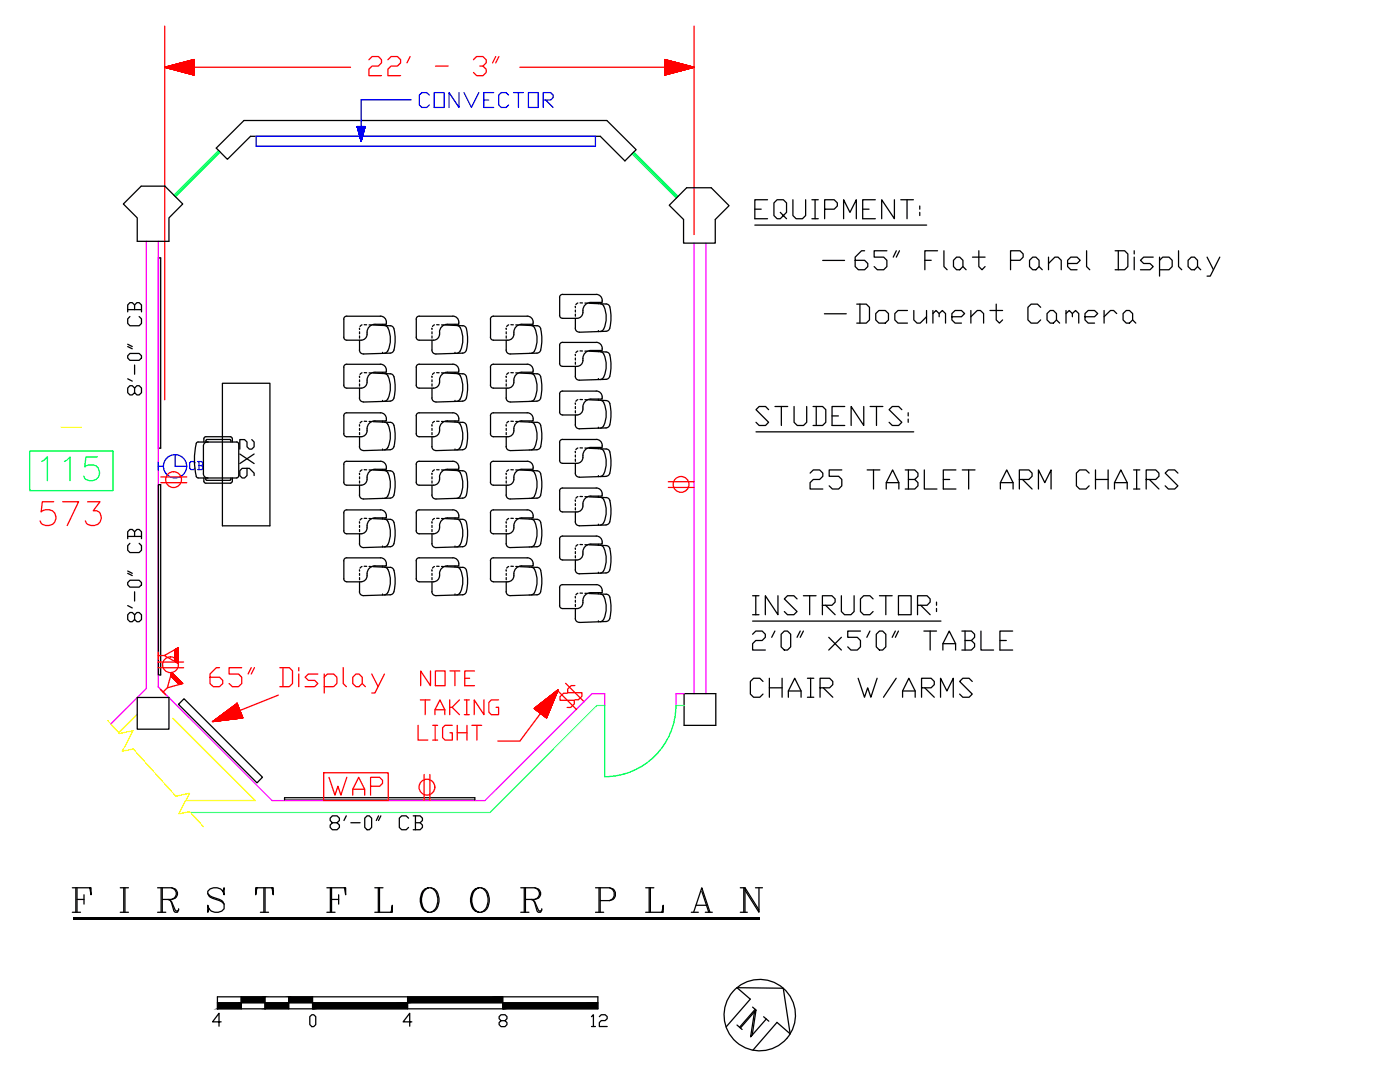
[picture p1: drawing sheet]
<svg xmlns="http://www.w3.org/2000/svg" width="279mm" height="216mm" viewBox="0 0 279 216" stroke-linecap="round" stroke-linejoin="round" font-family="sans-serif">
<defs><g id="words">
<text font-size="10.1" x="146" y="208.1">N</text>
<text font-size="9.3" x="169.7" y="56.4">65&quot; Flat Panel Display</text>
<g font-size="8.8" fill="#f00">
<text x="7.1" y="106.2">573</text>
<text x="40.9" y="139.3">65&quot; Display</text>
</g>
<text font-size="8.4" fill="#0f0" x="7.4" y="97">115</text>
<text font-size="8.4" x="13.4" y="183.1">F I R S T F L O O R P L A N</text>
<text font-size="7.5" fill="#f00" x="72.7" y="16.2">22' - 3&quot;</text>
<g font-size="7.5">
<text x="149.9" y="44.8">EQUIPMENT:</text>
<text x="149.9" y="86.1">STUDENTS:</text>
<text x="160.9" y="98.8">25 TABLET ARM CHAIRS</text>
<text x="149.2" y="123.8">INSTRUCTOR:</text>
<text x="149.2" y="130.9">2'0&quot; x5'0&quot; TABLE</text>
<text x="148.9" y="140.4">CHAIR W/ARMS</text>
</g>
<text font-size="7.1" x="170" y="65.6">Document Camera</text>
<text font-size="7.1" fill="#f00" x="64.9" y="159.8">WAP</text>
<text font-size="6.6" fill="#f00" x="82.9" y="143.9">TAKING</text>
<text font-size="6.2" fill="#00f" x="82.9" y="22.6">CONVECTOR</text>
<g font-size="6.2">
<text x="29.6" y="80.1" transform="rotate(-90 29.6 80.1)">8'-0&quot; CB</text>
<text x="51.9" y="96.7" transform="rotate(-90 51.9 96.7)">2X6</text>
<text x="29.6" y="125.2" transform="rotate(-90 29.6 125.2)">8'-0&quot; CB</text>
<text x="64.9" y="166.9">8'-0&quot; CB</text>
</g>
<g font-size="6.2" fill="#f00">
<text x="82.9" y="137.9">NOTE</text>
<text x="110.8" y="142.5">S</text>
<text x="112.5" y="140.8">S</text>
<text x="82.5" y="148.9">LIGHT</text>
</g>
<text font-size="5.7" x="117.1" y="206">12</text>
<text font-size="4.4" x="37" y="94.9">CB</text>
<text font-size="2.6" fill="#ff0" x="11.3" y="86.4">-</text>
</g></defs>
<!-- layer: DIMENSIONS -->
<g fill="none" stroke="#f00" stroke-width=".25">
<path d="M32.9 13.4l5.8-1.5v3.1zM32.9 5.2v74.6M33 13.4h-.1M33 13.4h-.1h37.1M33 13.4h.1M33 13.4v.1M33.1 13.4l-.1 .1 .1-.1M33.2 13.4l-.2 .1M33.2 13.3l-.1 .2 .1-.2M33.2 13.3l-.1 .2M33.3 13.3l-.2 .2 .2-.2M33.4 13.6l.4-.4z"/>
<path d="M33.4 13.3l-.3 .2M33.4 13.3l-.2 .2M33.5 13.6l.5-.5-.5 .5M33.5 13.3l-.3 .2 .3-.2M33.5 13.3l-.3 .2 .2-.2M33.5 13.3l-.2 .2 .3-.2M33.6 13.2l-.3 .3M33.6 13.2l-.3 .3 .3-.3M33.7 13.2l-.4 .3 .4-.3M33.8 13.2l-.4 .4 .4-.4M33.8 13.2l-.4 .4M33.9 13.2l-.4 .4 .4-.4"/>
<path d="M34 13.1l-.5 .5 .5-.5M34.1 13.1l-.5 .5M34.2 13.8l1-1-1 1M34.2 13.1l-.6 .5 .6-.5M34.3 13.1l-.7 .5M34.3 13l-.6 .7M34.4 13l-.7 .7 .7-.7M34.4 13l-.6 .7M34.4 13l-.6 .7 .7-.7M34.4 13.8l1.2-1.1-1.1 1.1M34.5 13l-.7 .7 .9-.7-.8 .7M34.5 13l-.7 .7 .7-.7"/>
<path d="M34.6 13l-.7 .7 .7-.7M34.7 12.9l-.7 .8 .7-.7M34.8 13.9l1.4-1.3zM34.8 12.9l-.8 .8M34.8 12.9l-.8 .8 .8-.8M34.9 12.9l-.9 .8 .9-.8M34.9 12.9l-.8 .8 .8-.8M34.9 12.9l-.8 .8M35 12.9l-.9 .9 .9-.9M35 12.9l-.9 .9M35.1 12.8l-1 1 1-1M35.1 12.8l-.9 1 .9-1"/>
<path d="M35.3 12.8l-1 1 1-1M35.3 12.8l-1 1M35.4 14.1l1.8-1.8-1.8 1.8M35.4 12.8l-1.1 1M35.5 12.7l-1.1 1.1M35.5 12.7l-1.1 1.1 1.1-1.1M35.6 14.1l2-1.9-2 2M35.7 12.7l-1.2 1.2 1.2-1.2M35.8 12.7l-1.3 1.2 1.2-1.2M35.8 12.7l-1.3 1.2M35.8 12.7l-1.2 1.2 1.2-1.2M35.9 12.6l-1.3 1.3"/>
<path d="M35.9 12.6l-1.2 1.3M36 12.6l-1.3 1.3 1.3-1.3M36.1 12.6l-1.4 1.3 1.4-1.3M36.2 12.6l-1.4 1.3 1.4-1.3M36.3 12.5l-1.4 1.4 1.4-1.4M36.3 14.3l2.4-2.4-2.4 2.4M36.3 14.3l2.4-2.4-2.3 2.5M36.3 12.5l-1.5 1.4M36.3 12.5l-1.4 1.5M36.4 14.4l2.3-2.4-2.3 2.4M36.4 12.5l-1.5 1.5 1.5-1.5M36.5 14.4l2.2-2.3-2.2 2.3"/>
<path d="M36.5 12.5l-1.5 1.5M36.5 12.5l-1.5 1.5 1.5-1.5M36.5 14.4l2.2-2.2-2.2 2.2M36.6 12.4l-1.6 1.6 1.6-1.6M36.6 14.4l2.1-2.1-2.1 2.1M36.6 14.4l2.1-2.1-2 2.1M36.7 14.4l2-2-2 2M36.7 12.4l-1.7 1.6M36.7 12.4l-1.6 1.6M36.7 12.4l-1.6 1.6 1.7-1.6M36.8 14.5l1.9-2-1.9 2M36.9 14.5l1.8-1.9-1.8 1.9"/>
<path d="M36.9 12.4l-1.7 1.6M36.9 12.4l-1.7 1.7M36.9 14.5l1.8-1.8-1.8 1.8M37 12.3l-1.7 1.8 1.7-1.8M37 14.5l1.7-1.7-1.7 1.7M37 12.3l-1.7 1.8M37.1 14.5l1.6-1.6-1.6 1.6M37.1 12.3l-1.8 1.8 1.8-1.8M37.2 14.6l1.5-1.6-1.5 1.6M37.3 12.3l-1.9 1.8 1.9-1.8M37.3 14.6l1.4-1.5-1.4 1.5M37.3 12.3l-1.8 1.8 1.8-1.8"/>
<path d="M37.3 14.6l1.4-1.4-1.4 1.4M37.3 12.3l-1.8 1.8M37.4 12.2l-1.9 1.9 1.9-1.9M37.4 14.6l1.3-1.3zM37.4 12.2l-1.9 1.9M37.4 12.2l-1.8 1.9M37.5 14.6l1.2-1.2-1.2 1.3M37.5 12.2l-1.9 1.9 1.9-1.9M37.6 14.7l1.1-1.2-1.1 1.2M37.7 12.2l-2 2 2-2M37.7 14.7l1-1.1-1 1.1M37.7 12.1l-2 2.1 2-2.1"/>
<path d="M37.8 12.1l-2.1 2.1M37.8 12.1l-2 2.1 2-2.1M37.8 14.7l.9-.9-.9 .9M37.8 12.1l-2 2.1M37.9 12.1l-2.1 2.1 2.1-2.1M37.9 14.8l.8-.9-.8 .9M38 12.1l-2.2 2.1M38 14.8l.7-.8-.7 .8M38 12.1l-2.1 2.1 2.1-2.1M38 12.1l-2.1 2.1M38.1 12.1l-2.2 2.1 2.2-2.1M38.1 12l-2.2 2.2"/>
<path d="M38.1 12l-2.2 2.2 2.2-2.2M38.2 12l-2.2 2.2 2.2-2.2M38.2 12l-2.2 2.2M38.3 12l-2.3 2.3 2.3-2.3M38.3 12l-2.3 2.3M38.3 12l-2.2 2.3 2.3-2.3M38.4 14.9l.3-.4-.3 .4M38.4 12l-2.3 2.3M38.4 12l-2.3 2.3 2.3-2.3M38.5 11.9l-2.4 2.4 2.4-2.3M38.5 11.9l-2.3 2.4M38.6 14.9l.1-.1-.1 .1"/>
<path d="M38.6 11.9l-2.4 2.4 2.4-2.4M38.7 11.9l-2.5 2.4 2.4-2.4M38.7 11.9l-2.4 2.4M38.7 12l-2.3 2.4M38.7 12.4l-2 2.1 2-2M38.7 12.6l-1.9 1.9 1.9-1.9M38.7 12.8l-1.6 1.7 1.6-1.6M38.7 13l-1.6 1.6 1.6-1.6M38.7 13.4l-1.2 1.2 1.2-1.2M38.7 13.7l-.9 1M38.7 13.9l-.8 .9 .8-.9M38.7 14.1l-.7 .7 .7-.7"/>
<path d="M38.7 14.2l-.6 .6 .6-.6M38.7 14.3l-.5 .5M38.7 14.4l-.4 .5M38.7 14.6l-.3 .3 .3-.3M38.7 14.6l-.2 .3 .2-.2M38.7 14.8l-.1 .1 .1-.1M38.7 14.9h.1M38.7 15h.1M38.7 12.1l-2.2 2.3M38.7 12.2l-2.2 2.2M38.7 12.3l-2.1 2.1M38.7 12.6l-1.8 1.9"/>
<path d="M38.7 12.7l-1.8 1.8M38.7 12.7l-1.7 1.8M38.7 12.8l-1.7 1.7M38.7 13l-1.5 1.6M38.7 13.1l-1.4 1.5M38.7 13.2l-1.4 1.4M38.7 13.2l-1.3 1.4M38.7 13.5l-1.1 1.2 1.1-1.1M38.7 14l-.7 .8M38.7 14.2l-.5 .6M103.8 13.4h34.7M132.7 14.9l2.3-2.4-2.3 2.4"/>
<path d="M132.7 14.8l2.3-2.3-2.3 2.3M132.7 14.6l2.1-2.2-2.1 2.2M132.7 14.5l2-2.1-2 2.1M132.7 14.4l1.9-2-1.9 2M132.7 14.1l1.7-1.8-1.7 1.8M132.7 14l1.6-1.7-1.6 1.7M132.7 13.7l1.4-1.4-1.4 1.4M132.7 13.3l1.1-1.1-1.1 1.1M132.7 13l.8-.9-.8 .9M132.7 12.9l.7-.8-.7 .8M132.7 12.6l.5-.6-.5 .6M132.7 12.5l.4-.5-.4 .5"/>
<path d="M132.7 12.3l.3-.3-.3 .3M132.7 12.2l.2-.3-.2 .3M132.7 12.1l.1-.2-.1 .2M132.7 12h.1M132.7 11.9h.1M132.7 15l2.4-2.5-2.4 2.5M132.7 11.9v.1l.1-.1M132.8 14.9l2.4-2.3-2.4 2.3M132.8 11.9l-.1 .1 .1-.1M132.8 11.9l-.1 .2M132.8 11.9l-.1 .2 .1-.2M132.9 12l-.2 .2"/>
<path d="M132.9 12l-.2 .2 .2-.2M132.9 12l-.2 .3M133 14.9l2.3-2.3-2.4 2.3M133 12l-.3 .3M133 14.9l2.3-2.3-2.3 2.3M133 12l-.3 .3 .3-.3M133 12l-.3 .5M133.1 12l-.4 .4 .4-.4M133.1 14.9l2.3-2.3-2.3 2.3M133.1 14.8l2.3-2.2-2.3 2.3M133.2 14.8l2.2-2.2-2.2 2.2M133.2 12l-.5 .5 .5-.5"/>
<path d="M133.2 12l-.5 .6M133.2 12l-.5 .6 .5-.6M133.3 12l-.6 .7M133.3 14.8l2.2-2.2-2.2 2.2M133.3 12.1l-.6 .6 .6-.6M133.4 12.1l-.7 .7M133.4 14.8l2.1-2.2-2.1 2.2M133.5 12.1l-.8 .8M133.5 12.1l-.8 .8 .8-.8M133.5 14.8l2.1-2.1-2.1 2.1M133.5 12.1l-.8 .9M133.6 12.1l-.9 .9 .9-.9"/>
<path d="M133.6 12.1l-.9 1 .9-1M133.6 14.7l2.1-2-2.2 2M133.6 14.7l2.1-2-2 2M133.7 12.1l-1 1.1M133.7 14.7l2-2-2 2M133.7 12.2l-1 1.1M133.8 12.2l-1.1 1.1M133.8 12.2l-1.1 1.1 1.1-1.1M133.8 12.2l-1.1 1.2 1.2-1.2M133.9 14.6l1.9-1.9-1.9 1.9M133.9 12.2l-1.2 1.2 1.2-1.2M133.9 12.2l-1.2 1.3 1.2-1.3"/>
<path d="M134 12.2l-1.3 1.3 1.3-1.3M134 12.2l-1.3 1.4M134 14.6l1.9-1.9-1.8 1.9M134 12.3l-1.3 1.4M134.1 12.3l-1.4 1.4M134.1 12.3l-1.4 1.4 1.4-1.4M134.1 12.3l-1.4 1.5 1.5-1.5M134.2 14.6l1.8-1.8-1.8 1.8M134.2 12.3l-1.5 1.5 1.5-1.5M134.2 12.3l-1.5 1.6M134.3 12.3l-1.6 1.6M134.3 12.3l-1.6 1.7"/>
<path d="M134.3 14.5l1.8-1.7-1.8 1.7M134.3 12.3l-1.6 1.8 1.8-1.7-1.8 1.8 1.8-1.8-1.8 1.8 1.8-1.8M134.4 14.5l1.7-1.7-1.7 1.7M134.5 12.4l-1.8 1.8 1.8-1.8M134.5 12.4l-1.8 1.9M134.6 12.4l-1.9 2M134.7 12.4l-2 2.1 2-2.1M134.7 12.4l-2 2.2 2.1-2.1M134.9 12.5l-2.2 2.2M134.9 12.5l-2.2 2.3 2.3-2.3-2.3 2.4 2.3-2.4M134.9 14.4l1.5-1.5-1.4 1.5M135 14.4l1.5-1.5-1.5 1.5"/>
<path d="M135.1 12.5l-2.4 2.5M135.1 14.3l1.4-1.4-1.4 1.4M135.2 12.6l-2.3 2.3M135.3 12.6l-2.4 2.3M135.3 14.3l1.4-1.4-1.4 1.4M135.3 12.6l-2.3 2.3M135.4 12.6l-2.2 2.2 2.3-2.2M135.4 14.2l1.3-1.2-1.3 1.2M135.5 12.6l-2.1 2.2 2.2-2.2M135.5 14.2l1.3-1.2-1.3 1.2M135.6 14.2l1.2-1.2-1.2 1.2M135.6 12.7l-2.1 2.1"/>
<path d="M135.7 14.2l1.2-1.2-1.2 1.2M135.7 12.7l-2 2M135.7 12.7l-1.9 2 2-2M135.8 12.7l-1.9 1.9zM135.9 14.1l1.1-1.1-1.2 1.1M136 12.7l-1.9 1.9M136 12.8l-1.8 1.8M136 14.1l1.1-1.1-1.1 1.1M136 12.8l-1.7 1.7 1.8-1.7M136.1 14.1l1-1-1 1M136.1 12.8l-1.6 1.7M136.1 14.1l1-1-.9 1"/>
<path d="M136.2 12.8l-1.6 1.7M136.3 14l.9-.9-1 .9M136.3 12.8l-1.7 1.7M136.4 12.8l-1.7 1.6M136.5 13.9l.9-.8-.9 .8M136.5 12.9l-1.4 1.4M136.6 12.9l-1.5 1.4M136.6 12.9l-1.4 1.4M136.7 13.9l.7-.8-.7 .8M136.8 13.9l.7-.7-.7 .7M136.8 13l-1.2 1.2M136.9 13l-1.2 1.2"/>
<path d="M137 13.8l.6-.6-.6 .6M137.1 13.8l.6-.6-.6 .6M137.2 13.1l-1 .9M137.2 13.8l.6-.6-.6 .6M137.2 13.1l-.8 .9M137.2 13.1l-.9 .9M137.4 13.1l-.9 .9M137.4 13.1l-.8 .8M137.4 13.7l.5-.4-.5 .4M137.5 13.1l-.8 .8M137.5 13.2l-.8 .7 .8-.7-.6 .7M137.6 13.7l.3-.4-.4 .4"/>
<path d="M137.6 13.2l-.6 .6M137.6 13.7l.4-.4-.4 .4M137.8 13.6l.3-.3-.3 .3M137.8 13.2l-.6 .6M137.8 13.2l-.5 .6M137.8 13.3l-.4 .4M137.9 13.6l.3-.3-.3 .3M138 13.3l-.4 .4M138 13.3l-.3 .4M138 13.3l-.3 .3M138.1 13.3l-.3 .3M138.2 13.5l.1-.1-.1 .1"/>
<path d="M138.2 13.3l-.4 .3M138.3 13.4l-.3 .1M138.3 13.5l.1-.1-.1 .1M138.3 13.4l-.2 .1M138.3 13.4l-.1 .1M138.4 13.4l-.1 .1M138.4 13.4h.1M138.5 13.4l-5.8 1.6M138.5 13.4l-5.8-1.5v3.1M138.5 5.2v41.6M108.4 140l.4 3.1-.4-3.1M108.4 140l.5 3.1"/>
<path d="M108.5 139.9l.5 3.3-.5-3.3M108.5 139.9l.4 3.3M108.6 139.8l.5 3.4-.5-3.4M108.6 139.8l.5 3.4M111.4 137.6l-4.8 3.8 2.5 1.9-.5-3.5M42.4 144l4.9-3.6 1.2 2.8zM42.4 144h.1M42.5 143.9v.1M42.6 143.8l.2 .2M42.7 144l-.2-.1 .2 .1M42.7 143.8l.2 .1M42.7 143.8l.3 .1"/>
<path d="M42.7 144l-.1-.1 .1 .1M42.8 143.7l.3 .2M42.8 143.7l.4 .2M42.8 143.7l.6 .2M42.8 143.9l-.2-.1 .3 .1M42.9 143.6l.6 .3M43 143.9l-.3-.1 .3 .1M43 143.6l.6 .2M43.1 143.9l-.4-.1 .4 .1M43.1 143.5l.7 .3M43.3 143.4l.9 .4M43.3 143.3l1 .5"/>
<path d="M43.4 143.3l1.2 .4M43.4 143.3l1.1 .4M43.4 143.9l-.5-.3 .6 .3M43.5 143.2l1.2 .5M43.5 143.2l1.3 .5M43.5 143.8l-.6-.2 .6 .2M43.5 143.8l-.5-.2 .6 .2M43.6 143.1l1.3 .6M43.7 143.1l1.3 .6M43.7 143.8l-.7-.2 .7 .2M43.7 143l1.4 .7M43.8 143l1.6 .6"/>
<path d="M43.8 143l1.5 .6M43.8 142.9l1.7 .7M43.9 143.8l-.8-.3 .8 .3M44 142.8l1.7 .8-1.8-.7 1.7 .7M44 143.8l-.9-.3 .8 .3M44.1 143.8l-.9-.4 .9 .4M44.1 142.7l1.9 .9M44.2 142.7l1.9 .8M44.2 143.8l-.9-.4 .9 .4M44.2 143.8l-.9-.4 1 .4M44.3 143.8l-1-.5 1 .5M44.3 143.7l-1-.4 1.1 .4"/>
<path d="M44.4 142.5l2.2 1-2.2-1 2.2 1-2.3-.9M44.4 143.7l-1-.4 1 .4M44.5 143.7l-1.1-.4 1.1 .4M44.5 142.4l2.4 1M44.6 142.4l2.5 1-2.5-1M44.7 142.3l2.6 1.1M44.7 142.3l2.5 1.1M44.8 142.2l2.7 1.2M44.9 142.2l2.7 1.2M44.9 142.2l2.8 1.1M44.9 143.7l-1.3-.6 1.4 .6M45 142.1l2.8 1.2"/>
<path d="M45 142.1l2.9 1.2M45.1 143.7l-1.4-.6 1.4 .6M45.1 142l3.1 1.3M45.2 143.6l-1.4-.6 1.4 .6M45.2 141.9l3.1 1.4M45.3 143.6l-1.5-.6 1.5 .6M45.3 141.9l3.1 1.3M45.4 141.8l3 1.4M45.4 141.8l3 1.2M45.4 141.8l3 1.2-3-1.2M45.5 141.7l2.8 1.2M45.6 141.7l2.7 1.2"/>
<path d="M45.6 141.7l2.7 1.1M45.6 141.6l2.7 1.2M45.6 141.6l2.7 1.2-2.7-1.2M45.6 141.6l2.6 1.1M45.7 141.5l2.5 1.1M45.8 141.5l2.4 1-2.4-1M45.8 143.6l-1.8-.8 1.8 .8M45.8 141.5l2.4 1.1M45.8 141.5l2.4 1M45.8 143.6l-1.8-.8 1.9 .8M45.9 143.6l-1.8-.8 1.8 .8M46 143.6l-1.9-.9 1.9 .9"/>
<path d="M46.1 143.5l-1.9-.8 1.9 .8M46.4 143.5l-2.2-.8 1.9 .8M46.6 143.5l-2.2-1 2.3 1M46.7 143.5l-2.2-1 2.2 1M46.7 143.4l-2.2-.9 2.3 .9M46.8 143.4l-2.3-.9 2.4 .9M47.4 143.4l-2.6-1.1 2.6 1.1M47.5 143.4l-2.7-1.2 2.7 1.2M47.5 143.4l-2.6-1.2 2.7 1.2M47.7 143.3l-2.8-1.2 2.9 1.2M47.9 143.3l-2.9-1.2 2.9 1.2M48 143.3l-3-1.3 3.1 1.3"/>
<path d="M48.1 142.4l-2.3-.9 2.3 1M48.1 143.3l-3-1.3 3.1 1.3M48.2 143.3l-3-1.3 3 1.3M48.2 142.6l-2.5-1 2.5 1.1M48.3 143.3l-3.1-1.4 3.1 1.4M48.3 142.9l-2.8-1.2 2.8 1.2M48.3 143.3l-3.1-1.4 3.2 1.4M48.3 143l-2.8-1.3 2.8 1.3M48.4 143.3l-3.1-1.4 3.1 1.4M48.5 143.2l-3.2-1.3 3.2 1.4M106.6 141.4h.1M106.7 141.3l.1 .2-.1-.2v.2l-.1-.1"/>
<path d="M106.7 141.3l.1 .2M106.8 141.2v.4v-.4M106.8 141.5v-.3v.3M106.8 141.2l.1 .4M106.9 141.2v.4v-.4M106.9 141.1l.1 .6M107 141.6l-.1-.4 .1 .4M107 141.7l-.1-.6 .1 .6M107 141.1l.1 .6M107.1 141l.1 .8-.1-.8M107.1 141l.2 .9M107.1 141.8l-.1-.8 .2 .8"/>
<path d="M107.2 140.9l.1 1-.1-1M107.2 140.9l.2 1.1-.2-1.1M107.3 141.9l-.2-.9 .2 .9M107.3 140.9l.1 1.1M107.3 140.8l.1 1.2M107.3 141.9l-.1-1 .1 1M107.3 141.9l-.1-1 .2 1M107.4 140.7l.2 1.5-.2-1.5M107.4 142l-.1-1.1 .1 1.1M107.4 140.8l.2 1.3M107.4 140.7l.3 1.5M107.5 140.7l.2 1.5"/>
<path d="M107.5 140.7l.2 1.5-.2-1.5M107.5 142l-.1-1.2 .2 1.3-.2-1.3 .2 1.3M107.5 140.7l.3 1.5M107.6 140.6l.2 1.7-.2-1.7M107.6 140.6l.3 1.7M107.7 142.2l-.2-1.5 .2 1.5M107.7 140.5l.3 1.9-.3-1.9M107.7 140.5l.3 1.9M107.7 140.5l.3 2M107.8 142.3l-.3-1.6 .3 1.6M107.8 142.3l-.2-1.7 .2 1.7M107.8 140.4l.3 2.1"/>
<path d="M107.8 142.3l-.2-1.7 .3 1.7M107.9 140.4l.3 2.2-.3-2.2M107.9 142.3l-.2-1.8 .2 1.9M107.9 140.4l.3 2.2M107.9 140.3l.3 2.3-.3-2.2M108 140.3l.3 2.4-.3-2.4M108 140.3l.4 2.4M108.1 140.2l.3 2.5M108.1 142.5l-.3-2.1 .3 2.1M108.1 140.2l.4 2.7M108.2 142.6l-.3-2.2 .3 2.2M108.2 140.1l.4 2.8-.4-2.8"/>
<path d="M108.3 142.6l-.3-2.3 .3 2.3M108.3 140.1l.4 2.9-.4-2.9M108.3 142.7l-.3-2.4 .3 2.4M108.3 140l.5 3M108.3 140l.4 3M108.4 140l.4 3-.4-3M108.4 142.7l-.3-2.4 .3 2.4M108.5 142.8l-.4-2.6 .4 2.6M108.6 142.9l-.4-2.8 .4 2.8M108.6 142.9l-.3-2.8 .4 2.8M108.9 143.1l-.4-3.2 .4 3.3M109 143.2l-.5-3.3 .5 3.3"/>
<path d="M109 143.2l-.4-3.4 .4 3.4"/>
</g>
<!-- layer: HEATING -->
<g fill="none" stroke="#00f" stroke-width=".25">
<path d="M82.1 19.9h-10v8.3l.7-2.9M51.1 27.2h67.7v2h-67.7zM71.3 25.3l.8 2.9M71.3 25.3h1.5M71.3 25.3l1.2 1.2M71.4 25.5l1.1 1.1-1.1-1.1M71.4 25.3l1.1 1.1M71.4 25.6l1.1 1.1-1.1-1.1M71.4 25.5l1.1 1.2M71.4 25.7l1.1 1.1-1.1-1.1M71.4 25.8l1 1zM71.4 25.8l1 1"/>
<path d="M71.5 25.9l.9 .9zM71.5 25.8l.9 1-.9-1M71.5 25.3l1.1 1.1-1.1-1.1M71.5 25.9l.9 1M71.5 25.9l.9 1-.9-.9M71.5 26.1l.9 .9zM71.5 26l.9 .9M71.5 26.1l.9 .9M71.5 26.2l.9 .9-.8-.9M71.6 25.3l1 1M71.6 26.3l.8 .8zM71.6 26.2l.8 .9"/>
<path d="M71.6 26.3l.7 .8M71.6 26.4l.7 .8zM71.6 25.3l1 .9M71.6 26.4l.7 .8M71.6 26.5l.7 .7zM71.6 26.5l.7 .7M71.6 26.6l.7 .6zM71.7 26.6l.6 .7-.6-.6M71.7 25.3l.9 .9-.8-.9M71.7 26.8l.6 .6M71.7 26.8l.6 .6zM71.7 26.9l.6 .6-.5-.5"/>
<path d="M71.8 25.3l.8 .8M71.8 27.1l.4 .5M71.8 27.2l.4 .4M71.8 27.2l.4 .4zM71.8 27.3l.4 .4M71.9 25.3l.7 .7M71.9 27.4l.3 .4M71.9 27.4l.3 .3-.3-.3M71.9 27.5l.3 .3M71.9 27.6l.3 .2M71.9 27.7l.3 .2-.3-.2M71.9 25.3l.8 .7-.7-.7"/>
<path d="M71.9 27.7l.2 .3-.1-.2M72 27.8l.1 .2M72 27.9l.1 .2M72 28l.1 .1M72 28.1h.1M72.1 25.3l.6 .6M72.1 28.1h.1M72.1 28.2h.1M72.1 25.3l.6 .5M72.2 25.3l.5 .5M72.2 27.6l-.4-.4 .4 .4M72.3 25.3l.4 .4"/>
<path d="M72.3 27.3l-.7-.7 .7 .7M72.3 25.3l.4 .3M72.4 27l-.9-.8 .9 .8M72.4 25.3l.3 .3M72.5 26.8l-1.1-1 1.1 1M72.5 26.7l-1.1-1.1 1.1 1.1M72.5 25.3l.3 .2M72.5 26.6l-1.2-1.2 1.2 1.2M72.5 26.5l-1.2-1.2 1.2 1.2M72.5 26.4l-1.1-1.1 1.1 1.1M72.6 26.4l-1.2-1.1 1.2 1.1M72.6 26.3l-1.1-1 1.1 1"/>
<path d="M72.6 25.3l.2 .2-.2-.2M72.6 25.3l.2 .1zM72.6 26.1l-.8-.8 .8 .8M72.6 26l-.7-.7 .7 .7M72.7 25.9l-.7-.6 .7 .6M72.7 25.3l.1 .1-.1-.1M72.7 25.9l-.6-.6 .6 .6M72.7 25.7l-.5-.4 .5 .5M72.7 25.7l-.4-.4 .4 .4M72.7 25.3h.1M72.8 25.6l-.3-.3 .3 .3M72.8 25.5l-.3-.2 .3 .2"/>
<path d="M72.8 25.3h.1M72.8 25.3h-.1l.1 .1"/>
</g>
<!-- layer: LOAD-BEARING -->
<path d="M43.2 29.5l5.5-5.5h72.4l5.9 5.9-2.3 2.2-4.9-4.9h-69.8l-4.6 4.6zM137 37.5h4.9l3.6 3.5-2.8 2.8v4.7h-6.3v-4.7l-2.8-2.8zM24.6 40.7l3.6-3.6h4.7l3.6 3.6-2.8 2.8v4.7h-6.3v-4.7zM27.4 139.2h6.3v6.3h-6.3zM136.5 138.4h6.4v6.3h-6.4z" fill="none" stroke="#000" stroke-width=".25"/>
<!-- layer: WALLS -->
<path d="M29.2 48.2v89.2l-7.1 7M31.6 48.2v88.9l22.7 22.6h42.5l21.4-21.3h2.5v2.4M138.5 48.5v89.9M140.9 48.5v89.9M136.5 138.4h-1.6v2.4" fill="none" stroke="#f0f" stroke-width=".25"/>
<!-- layer: STAIRS -->
<path d="M120.7 140.8h-1.6l-21.3 21.3h-59.7M134.9 140.8h1.6" fill="none" stroke="#0ff" stroke-width=".25"/>
<!-- layer: CLFUR -->
<g fill="none" stroke="#000" stroke-width=".25">
<path d="M31.6 51.5h.5v37.9h-.5zM111.7 59.4v3.5M112.3 58.7a.6 .6 0 0 0-.6 .6M112.3 58.8h6.7M119 58.7a1.28 1.28 0 0 1 1.2 1.6h-2.3a1.65 1.65 0 0 0-1.6 2 1.2 1.2 0 0 1-1.2 1.2h-2.8M150.6 44.9h34.3M164.2 52h4.4M44.4 76.5h9.5v28.4h-9.5zM68.6 67.3a.6 .6 0 0 0 .6 .6h2.9M68.6 63.7v3.6M69.2 72.7a.6 .6 0 0 0-.6 .6v3.6a.57 .57 0 0 0 .6 .5h2.9M69.2 63.1a.6 .6 0 0 0-.6 .6"/>
<path d="M69.2 63.1h6.7M69.2 72.7h6.7M71.7 75.1l.1 .2M71.7 65.5l.1 .2M71.8 77.4v2.2l.3 .5 .5 .1M71.8 66.2v.4M71.8 67v.5M71.8 75.8v.4M71.8 76.6v.4M72.2 74.4l-.3 .3M72.2 64.8l-.3 .3M72.7 74.4h.5"/>
<path d="M72.7 64.8h.5M73.3 76.3a1.2 1.2 0 0 1-1.2 1.1M73.7 74.4h.5M73.7 64.8l.5 .1M74.4 74.4l3.5 .2a.83 .83 0 0 1 .7 .6 8.6 8.6 0 0 1-.1 4.5l-.6 .3-5.3 .2M74.4 64.9l3.5 .1M75.9 72.7a1.2 1.2 0 0 1 1.2 1.2M75.9 63.1a1.29 1.29 0 0 1 1.2 1.6h-2.3a1.65 1.65 0 0 0-1.5 2 1.2 1.2 0 0 1-1.2 1.2M76.3 74.5h.1M76.3 64.9h.1M76.3 70.5h.1M76.7 74.5l.3 .1a3.9 3.9 0 0 1 .8 3.7 1.9 1.9 0 0 1-.8 1.7l-.3 .1"/>
<path d="M76.7 64.9l.3 .1a3.9 3.9 0 0 1 .8 3.7 1.9 1.9 0 0 1-.8 1.7l-.3 .1M77.1 73.9v.4h-2.3a1.65 1.65 0 0 0-1.5 2M77.9 65a.82 .82 0 0 1 .7 .6 8.6 8.6 0 0 1-.1 4.5l-.6 .4-5.6 .1-.3-.2-.2-.4v-2.1M83.1 63.7v3.6M83.7 63.1a.6 .6 0 0 0-.6 .6M83.7 72.7a.6 .6 0 0 0-.6 .6v3.6a.57 .57 0 0 0 .6 .5h2.8a1.2 1.2 0 0 0 1.2-1.1M83.7 63.1h6.7M83.7 72.7h6.7M86.2 65.5v.2M86.2 75.1v.2M86.2 67.9v2.1l.4 .5 .4 .1 5.4-.1M86.2 77.4v2.2l.4 .5 .4 .1"/>
<path d="M86.2 66.2v.4M86.2 67v.5M86.2 75.8v.4M86.2 76.6v.4M86.7 64.8l-.4 .3M86.7 74.4l-.4 .3M87.1 64.8h.5M87.1 74.4h.5M88.1 64.8l.5 .1M88.1 74.4h.5M88.9 74.4l3.5 .2a.78 .78 0 0 1 .7 .6l.2 1.8-.2 2.4M88.9 64.9l3.5 .1"/>
<path d="M90.4 63.1a1.29 1.29 0 0 1 1.2 1.6h-2.3a1.65 1.65 0 0 0-1.6 2 1.2 1.2 0 0 1-1.2 1.2h-2.8a.6 .6 0 0 1-.6-.6M90.4 72.7a1.2 1.2 0 0 1 1.2 1.2M90.8 64.9h.1M90.8 70.5h.1M90.8 74.5h.1M91.2 64.9l.2 .1a3.9 3.9 0 0 1 .9 3.7 1.9 1.9 0 0 1-.9 1.7l-.3 .1M91.2 74.5l.2 .1a3.9 3.9 0 0 1 .9 3.7 1.9 1.9 0 0 1-.9 1.7l-.3 .1M91.6 73.9v.4h-2.3a1.62 1.62 0 0 0-1.6 2M92.4 65a.77 .77 0 0 1 .7 .6l.2 1.8-.2 2.5M93.1 69.9a.79 .79 0 0 1-.8 .6M93.1 79.4a.79 .79 0 0 1-.8 .6M97.9 67.3a.6 .6 0 0 0 .6 .6h2.9"/>
<path d="M97.9 63.7v3.6M98.5 72.7a.6 .6 0 0 0-.6 .6v3.6a.57 .57 0 0 0 .6 .5h2.9M98.5 63.1a.6 .6 0 0 0-.6 .6M98.5 63.1h6.7M98.5 72.7h6.7M101 79.4l.2 .6 .6 .2M101 75.1h.1M101 65.5v.1M101 65.6v.1M101 66.2v.4M101 67v.5M101 67.9v2"/>
<path d="M101 75.1v.2M101 75.8v.4M101 76.6v.4M101 77.4v2M101.5 74.4l-.4 .3M101.5 64.8l-.4 .3M102 74.4h.4M102 64.8h.4M102.6 76.3a1.2 1.2 0 0 1-1.2 1.1M102.9 74.4h.6M102.9 64.8l.6 .1M103.7 74.4l3.5 .2a.78 .78 0 0 1 .7 .6 7.6 7.6 0 0 1-.3 4.7l-.4 .1-5.3 .2"/>
<path d="M103.7 64.9l3.5 .1M105.2 72.7a1.2 1.2 0 0 1 1.2 1.2M105.2 63.1a1.29 1.29 0 0 1 1.2 1.6h-2.3a1.65 1.65 0 0 0-1.5 2 1.2 1.2 0 0 1-1.2 1.2M105.6 74.5h.1M105.6 64.9h.1M105.6 70.5h.1M106 74.5l.3 .1a3.9 3.9 0 0 1 .8 3.7 1.98 1.98 0 0 1-.8 1.7l-.3 .1M106 64.9l.3 .1a3.9 3.9 0 0 1 .8 3.7 1.98 1.98 0 0 1-.8 1.7l-.3 .1M106.4 73.9v.4h-2.3a1.65 1.65 0 0 0-1.5 2M107.2 65a.77 .77 0 0 1 .7 .6 7.6 7.6 0 0 1-.3 4.7l-.4 .2-5.3 .1-.7-.2-.2-.6M111.7 72.5a.6 .6 0 0 0 .6 .6M111.7 62.9a.6 .6 0 0 0 .6 .6"/>
<path d="M111.7 68.9v3.6M111.7 78.6v3.6M112.3 68.3a.6 .6 0 0 0-.6 .6M112.3 78a.6 .6 0 0 0-.6 .6M112.3 68.3h6.7a1.29 1.29 0 0 1 1.2 1.6h-2.3a1.58 1.58 0 0 0-1.6 1.6M112.3 78h6.7a1.28 1.28 0 0 1 1.2 1.6h-2.3a1.65 1.65 0 0 0-1.6 2 1.2 1.2 0 0 1-1.2 1.2h-2.8M114.8 65.5l.2 .5 .6 .3M114.8 70.7v.1M114.8 61.1v.1M114.8 61.2v.2M114.8 61.9v.4M114.8 62.7v.4"/>
<path d="M114.8 63.5v2M114.8 70.8v.2M114.8 71.4v.4M114.8 72.3v.4M114.8 73.1v2M115.3 70.1l-.4 .3M115.3 79.7l-.4 .4M115.3 60.5l-.4 .3M115.8 70h.4M115.8 79.7h.4M115.8 60.4l.4 .1M116.3 71.5v.4"/>
<path d="M116.3 71.9a1.2 1.2 0 0 1-1.2 1.2h-2.8M116.7 70.1h.6M116.7 79.8h.6M116.7 60.5h.6M117.5 70.1l3.5 .1a.78 .78 0 0 1 .7 .6 8.6 8.6 0 0 1-.1 4.5l-.7 .4-5.3 .2-.6-.3-.2-.5M117.5 79.8l3.5 .1a.78 .78 0 0 1 .7 .6 8.6 8.6 0 0 1-.1 4.5l-.7 .4-5.3 .2-.6-.3-.2-.5M117.5 60.5l3.5 .2M119.4 70.2h.1M119.4 75.7h.1M119.4 79.9h.1M119.4 66.2h.1M119.4 60.6h.1"/>
<path d="M119.8 70.2l.5 .2 .2 .2M119.8 79.9h.3a4 4 0 0 1 .8 3.8l-.4 1.3M119.8 60.6l.3 .1a3.9 3.9 0 0 1 .8 3.7l-.4 1.3M120.4 75.3l-.4 .4h-.2M120.4 65.7l-.4 .4h-.2M120.5 70.6a5.5 5.5 0 0 1 0 4.7M121 60.6a.78 .78 0 0 1 .7 .7 8.6 8.6 0 0 1-.1 4.4l-.7 .4-5.3 .2M164.5 62.6h4.4M31.6 96.7h.5v38h-.5zM39.5 88.2l-.3 .1a13.9 13.9 0 0 0 0 6.8M39.6 88.2h7.6M40.6 89v5.6"/>
<path d="M40.7 87.5v.7M41.1 96.4h4.9M41.3 95.8h4.6M41.4 88.2a.79 .79 0 0 0-.8 .8M41.4 95.4h5.8M45.9 87.7h-4.6l-.2 .2v.3M46 87.1h-4.9l-.4 .2v.2M68.6 96.2a.6 .6 0 0 0 .6 .6h2.9M71.7 84.7l.1 .3M71.7 94.4l.1 .3M71.8 87.1v2.2l.3 .5 .5 .1 5.3-.2M71.8 85.5v.4"/>
<path d="M71.8 86.3v.4M71.8 95.1v.4M71.8 96v.4M72.1 87.1a1.28 1.28 0 0 0 1.2-1.6 1.55 1.55 0 0 1 1.5-1.5h2.3a1.26 1.26 0 0 0-1.2-1.6h-6.7a.6 .6 0 0 0-.6 .6v3.6a.57 .57 0 0 0 .6 .5h2.9M72.2 84.1l-.3 .3M72.2 93.8l-.3 .3M72.7 84.1h.5M72.7 93.7h.5M73.3 95.2a1.58 1.58 0 0 1 1.5-1.6h2.3a1.25 1.25 0 0 0-1.2-1.5l-6.7-.1a.6 .6 0 0 0-.6 .6v3.6M73.3 95.2a1.27 1.27 0 0 1-1.2 1.6M73.7 84.1h.5M73.7 93.8h.5"/>
<path d="M74.4 84.1l3.5 .2a.83 .83 0 0 1 .7 .6 8.6 8.6 0 0 1-.1 4.5l-.6 .3M74.4 93.8l3.5 .1a.83 .83 0 0 1 .7 .7 8.6 8.6 0 0 1-.1 4.4l-.6 .4-5.6 .1-.3-.2-.2-.3v-2.2M76.3 80.1h.1M76.3 84.2h.1M76.3 89.8h.1M76.3 93.9h.1M76.3 99.4v.1M76.7 84.2l.3 .1a3.9 3.9 0 0 1 .8 3.7 1.9 1.9 0 0 1-.8 1.7l-.3 .1M76.7 93.9h.3a3.9 3.9 0 0 1 .8 3.8 2.01 2.01 0 0 1-.8 1.7h-.3M86.2 84.7v.3M86.2 94.4v.3M86.2 87.1v2.2l.4 .5 .4 .1 5.4-.2"/>
<path d="M86.2 96.8v2.2l.4 .5 .4 .1 5.4-.2M86.2 85.5v.4M86.2 86.3v.4M86.2 95.1v.4M86.2 96v.4M86.7 84.1l-.4 .3M86.7 93.8l-.4 .3M87.1 84.1h.5M87.1 93.7h.5M87.7 95.2a1.3 1.3 0 0 1-1.2 1.6h-2.8a.6 .6 0 0 1-.6-.6M88.1 84.1h.5M88.1 93.8h.5"/>
<path d="M88.9 84.1l3.5 .2a.78 .78 0 0 1 .7 .6l.2 1.8-.2 2.4M88.9 93.8l3.5 .1a.78 .78 0 0 1 .7 .7l.2 1.8-.2 2.4M90.4 82.4a1.29 1.29 0 0 1 1.2 1.6h-2.3a1.65 1.65 0 0 0-1.6 1.9 1.2 1.2 0 0 1-1.2 1.2h-2.8a.57 .57 0 0 1-.6-.5v-3.6a.6 .6 0 0 1 .6-.6h6.7M90.4 92a1.28 1.28 0 0 1 1.2 1.6h-2.3a1.58 1.58 0 0 0-1.6 1.6M90.4 92.1l-6.7-.1a.6 .6 0 0 0-.6 .6v3.6M90.8 84.2h.1M90.8 89.8h.1M90.8 93.9h.1M90.8 80.1h.1M90.8 99.4v.1M91.2 84.2l.2 .1a3.9 3.9 0 0 1 .9 3.7 1.9 1.9 0 0 1-.9 1.7l-.3 .1M91.2 93.9h.2a3.9 3.9 0 0 1 .9 3.8 2.01 2.01 0 0 1-.9 1.7h-.3"/>
<path d="M92.4 80.1l-5.4 .1M93.1 89.1a.79 .79 0 0 1-.8 .6M93.1 98.8a.79 .79 0 0 1-.8 .6M97.9 96.2a.6 .6 0 0 0 .6 .6h2.9M101 89.1l.1 .4 .5 .4 5.6-.2M101 94.4v.1M101 84.7v.1M101 84.8v.2M101 85.5v.4M101 86.3v.4M101 87.1v2M101 94.5v.2"/>
<path d="M101 95.1v.4M101 96v.4M101 96.8v2M101.4 87.1a1.28 1.28 0 0 0 1.2-1.6 1.55 1.55 0 0 1 1.5-1.5h2.3a1.26 1.26 0 0 0-1.2-1.6h-6.7a.6 .6 0 0 0-.6 .6v3.6a.57 .57 0 0 0 .6 .5h2.9M101.5 93.8l-.4 .3M101.5 84.1l-.4 .3M102 93.7h.4M102 84.1h.4M102.6 95.2a1.27 1.27 0 0 1-1.2 1.6M102.6 95.2a1.58 1.58 0 0 1 1.5-1.6h2.3a1.25 1.25 0 0 0-1.2-1.5l-6.7-.1a.6 .6 0 0 0-.6 .6v3.6M102.9 93.8h.6M102.9 84.1h.6"/>
<path d="M103.7 93.8l3.5 .1a.78 .78 0 0 1 .7 .7 7.6 7.6 0 0 1-.3 4.6l-.4 .2-5.3 .2-.7-.3-.2-.5M103.7 84.1l3.5 .2a.78 .78 0 0 1 .7 .6 7.6 7.6 0 0 1-.3 4.6l-.4 .2M105.6 80.1h.1M105.6 93.9h.1M105.6 84.2h.1M105.6 89.8h.1M105.6 99.4v.1M106 93.9h.3a3.9 3.9 0 0 1 .8 3.8 2.1 2.1 0 0 1-.8 1.7h-.3M106 84.2l.3 .1a3.9 3.9 0 0 1 .8 3.7 1.98 1.98 0 0 1-.8 1.7l-.3 .1M111.7 91.9a.6 .6 0 0 0 .6 .6M111.7 82.2a.6 .6 0 0 0 .6 .6M111.7 88.3v3.6"/>
<path d="M111.7 98v3.6M112.3 97.4a.6 .6 0 0 0-.6 .6M112.3 87.7a.6 .6 0 0 0-.6 .6M112.3 97.4h6.7a1.2 1.2 0 0 1 1.2 1.2M112.3 87.7h6.7M114.8 94.4l.2 .6 .6 .2M114.8 99.8h.1M114.8 90.1h.1M114.8 80.4v.1M114.8 80.5v.2M114.8 81.1v.4M114.8 82v.4"/>
<path d="M114.8 82.8v2M114.8 90.1v.2M114.8 90.8v.4M114.8 91.6v.5M114.8 92.5v1.9M114.8 99.8v.2M115.3 99.1l-.4 .3M115.3 89.4l-.4 .3M115.8 99.1h.4M115.8 89.4h.4M116.7 99.1h.6M116.7 89.4h.6"/>
<path d="M117.5 99.1l3.5 .2a.78 .78 0 0 1 .7 .6 8.6 8.6 0 0 1-.1 4.5l-.7 .3M117.5 89.5l3.5 .1M119 87.7a1.28 1.28 0 0 1 1.2 1.6h-2.3a1.65 1.65 0 0 0-1.6 2 1.2 1.2 0 0 1-1.2 1.2h-2.8M119.4 99.2h.1M119.4 89.5h.1M119.4 95.1h.1M119.4 85.4h.1M119.8 99.2l.3 .1a3.9 3.9 0 0 1 .8 3.7l-.4 1.3M119.8 89.5l.3 .1a3.9 3.9 0 0 1 .8 3.7l-.4 1.3M120.2 98.6v.4h-2.3a1.58 1.58 0 0 0-1.6 1.6M120.4 94.6l-.4 .4-.2 .1M120.4 85l-.4 .4h-.2"/>
<path d="M121 89.6a.78 .78 0 0 1 .7 .6 8.6 8.6 0 0 1-.1 4.5l-.7 .3-5.3 .2M150.9 86.2h31.5M68.6 115.5a.6 .6 0 0 0 .6 .6h2.9M68.6 115.5v-3.6a.6 .6 0 0 1 .6-.6h6.7a1.26 1.26 0 0 1 1.2 1.6h-2.3a1.62 1.62 0 0 0-1.5 2 1.2 1.2 0 0 1-1.2 1.2M71.7 104.1v.1M71.7 113.7l.1 .3M71.8 104.2v.2M71.8 104.8v.4M71.8 105.7v.4M71.8 114.4v.4M71.8 115.3v.4M72.1 106.5a1.28 1.28 0 0 0 1.2-1.6 1.58 1.58 0 0 1 1.5-1.6h2.3a1.25 1.25 0 0 0-1.2-1.6h-6.7a.6 .6 0 0 0-.6 .6v3.6a.57 .57 0 0 0 .6 .6h2.9"/>
<path d="M72.2 103.5l-.3 .3M72.2 113l-.3 .4M72.7 103.4h.5M72.7 113h.5M73.7 103.5h.5M73.7 113l.5 .1M74.4 103.5l3.5 .1a.83 .83 0 0 1 .7 .6 8.6 8.6 0 0 1-.1 4.5l-.6 .4-5.6 .1-.3-.2-.2-.3v-2.2M74.4 113.1l3.5 .1a.83 .83 0 0 1 .7 .6 8.7 8.7 0 0 1-.1 4.5l-.6 .4-5.6 .1-.3-.2-.2-.3v-2.2M76.3 103.6h.1M76.3 109.2h.1M76.3 113.2h.1M76.3 118.7h.1"/>
<path d="M76.7 103.6h.3a4 4 0 0 1 .8 3.8 1.9 1.9 0 0 1-.8 1.7h-.3M76.7 113.2h.3a3.9 3.9 0 0 1 .8 3.7 1.9 1.9 0 0 1-.8 1.7l-.3 .1M86.2 113.7v.3M86.2 104.1v.1M86.2 116.1v2.2l.4 .5 .4 .1 5.4-.2M86.2 106.5v2.2l.4 .5 .4 .1 5.4-.2M86.2 104.2v.2M86.2 104.8v.4M86.2 105.7v.4M86.2 114.4v.4M86.2 115.3v.4M86.7 113l-.4 .4"/>
<path d="M86.7 103.5l-.4 .3M87.1 113h.5M87.1 103.4h.5M88.1 113l.5 .1M88.1 103.5h.5M88.9 113.1l3.5 .1a.78 .78 0 0 1 .7 .6l.2 1.8-.2 2.4M88.9 103.5l3.5 .1a.78 .78 0 0 1 .7 .6l.2 1.9-.2 2.4M90.4 111.3a1.29 1.29 0 0 1 1.2 1.6h-2.3a1.65 1.65 0 0 0-1.6 2 1.23 1.23 0 0 1-1.2 1.2h-2.8a.6 .6 0 0 1-.6-.6M90.4 101.7a1.28 1.28 0 0 1 1.2 1.6h-2.3a1.65 1.65 0 0 0-1.6 2 1.2 1.2 0 0 1-1.2 1.2h-2.8a.57 .57 0 0 1-.6-.6v-3.6a.6 .6 0 0 1 .6-.6h6.7M90.4 111.3h-6.7a.6 .6 0 0 0-.6 .6v3.6M90.8 113.2h.1M90.8 118.7h.1"/>
<path d="M90.8 103.6h.1M90.8 109.2h.1M91.2 113.2h.2a3.9 3.9 0 0 1 .9 3.7 1.9 1.9 0 0 1-.9 1.7l-.3 .1M91.2 103.6h.2a4 4 0 0 1 .9 3.8 1.9 1.9 0 0 1-.9 1.7h-.3M93.1 118.1a.79 .79 0 0 1-.8 .6M93.1 108.5a.79 .79 0 0 1-.8 .6M97.9 115.5a.6 .6 0 0 0 .6 .6h2.9M97.9 115.5v-3.6a.6 .6 0 0 1 .6-.6h6.7a1.26 1.26 0 0 1 1.2 1.6h-2.3a1.62 1.62 0 0 0-1.5 2 1.2 1.2 0 0 1-1.2 1.2M101 104.1v.1M101 113.7v.1M101 104.2v.2M101 104.8v.4"/>
<path d="M101 105.7v.4M101 106.5v2M101 113.8v.2M101 114.4v.4M101 115.3v.4M101 116.1v2M101.4 106.5a1.28 1.28 0 0 0 1.2-1.6 1.58 1.58 0 0 1 1.5-1.6h2.3a1.25 1.25 0 0 0-1.2-1.6h-6.7a.6 .6 0 0 0-.6 .6v3.6a.57 .57 0 0 0 .6 .6h2.9M101.5 103.5l-.4 .3M101.5 113l-.4 .4M102 103.4h.4M102 113h.4M102.9 103.5h.6"/>
<path d="M102.9 113l.6 .1M103.7 103.5l3.5 .1a.78 .78 0 0 1 .7 .6 7.6 7.6 0 0 1-.3 4.7l-.4 .2-5.3 .2-.7-.3-.2-.5M103.7 113.1l3.5 .1a.78 .78 0 0 1 .7 .6 7.6 7.6 0 0 1-.3 4.7l-.4 .2-5.3 .2-.7-.3-.2-.5M105.6 103.6h.1M105.6 109.2h.1M105.6 113.2h.1M105.6 118.7h.1M106 103.6h.3a4 4 0 0 1 .8 3.8 1.98 1.98 0 0 1-.8 1.7h-.3M106 113.2h.3a3.9 3.9 0 0 1 .8 3.7 1.98 1.98 0 0 1-.8 1.7l-.3 .1M111.7 101.5a.6 .6 0 0 0 .6 .7M111.7 111.1a.6 .6 0 0 0 .6 .6M111.7 107.6v3.5"/>
<path d="M111.7 117.3v3.5M112.3 116.6a.6 .6 0 0 0-.6 .7M112.3 107a.6 .6 0 0 0-.6 .6M112.3 116.7l6.7-.1a1.28 1.28 0 0 1 1.2 1.7h-2.3a1.65 1.65 0 0 0-1.6 1.9 1.2 1.2 0 0 1-1.2 1.2h-2.8M112.3 107h6.7a1.28 1.28 0 0 1 1.2 1.6h-2.3a1.65 1.65 0 0 0-1.6 2 1.2 1.2 0 0 1-1.2 1.1h-2.8M114.8 104.1l.1 .4 .5 .4 5.5-.1M114.8 119v.1M114.8 109.3v.1M114.8 100.5v.4M114.8 101.3v.4M114.8 102.2v1.9M114.8 109.4v.2"/>
<path d="M114.8 110.1v.4M114.8 110.9v.4M114.8 111.7v2M114.8 119.1v.2M114.8 119.8v.4M115.3 118.4l-.4 .3M115.3 108.7l-.4 .3M115.8 118.3l.4 .1M115.8 108.6l.4 .1M116.3 100.6v.4M116.3 101a1.2 1.2 0 0 1-1.2 1.2h-2.8M116.7 118.4h.6"/>
<path d="M116.7 108.7h.6M117.5 108.7l3.5 .2a.78 .78 0 0 1 .7 .6 8.6 8.6 0 0 1-.1 4.4l-.7 .4-5.3 .2-.6-.2-.2-.6M117.5 118.4l3.5 .2M119.4 104.8h.1M119.4 118.5h.1M119.4 108.8h.1M119.4 114.4h.1M119.8 118.5l.5 .2 .2 .3M119.8 108.8l.3 .1a4 4 0 0 1 .8 3.7l-.4 1.3M120.4 104.3l-.4 .4-.2 .1M120.4 113.9l-.4 .4-.2 .1M120.5 119a5.5 5.5 0 0 1 0 4.6"/>
<path d="M121 118.6a.78 .78 0 0 1 .7 .6 8.6 8.6 0 0 1-.1 4.4l-.7 .4-5.3 .2-.6-.2-.2-.6M36.7 139.4l15.7 15.7-1.1 1.1-15.7-15.7zM111.7 120.8a.6 .6 0 0 0 .6 .6M114.8 120.6v.4M114.8 121.4v2M119.4 124.1h.1M120.4 123.6l-.4 .4-.2 .1M150.2 123.9h37.6M56.8 159.2h38v.4h-38z"/>
</g>
<!-- layer: CHASES -->
<path d="M27.4 142.5l-3.7 3.7M34.5 143.3l16.4 16.4h-13.8" fill="none" stroke="#ff0" stroke-width=".25"/>
<!-- layer: MATCHLINES -->
<path d="M21.5 143.8l2.3 2.6 2.8-.6-2.2 4.1 2.2-.4 8.5 9.4 2.7-.6-2.1 4.1 2.2-.5 2.7 3" fill="none" stroke="#ff0" stroke-width=".25"/>
<!-- layer: ELECT -->
<g fill="none" stroke="#f00" stroke-width=".25">
<path d="M32.1 95.2h5.2M32.1 96.3h5.2M133.4 96.1h5.1M133.4 97.3h5.1M31.5 132.1h5.1M31.5 133.2h5.1M31.6 130.1v1.5M31.6 130.8h1.2M32 137.6l1.1 1M33.4 137.2l-.9 .9M34.1 134.9h.9M34.1 134.8h.8"/>
<path d="M34.1 134.7l.8 .1M34.1 134.7h.7M34.1 134.9l1 .1M34.1 134.6h.6M34.1 134.5h.5M34.2 134.5h.4M34.2 135h.9M34.2 134.4h.3M34.2 134.3h.2M34.2 135l1 .1M34.2 134.2l.2 .1M34.2 134.2l2.3 2.2-3.1 .8 .7-2.3 1.7 1.7"/>
<path d="M34.2 134.2h.1M34.3 134.2l-.2 .7h.9M34.3 135.1h.9M34.3 135.1l1 .1M34.4 135.2h.9M34.5 135.3h.8M34.5 135.3h.9M34.5 135.3l1 .1M34.6 135.4h.9M34.6 135.4l1 .1M34.7 135.5h.9M34.8 135.6h.8"/>
<path d="M34.8 135.6h.9M34.8 135.6l1 .1M34.9 135.7h.9M34.9 135.7l1 .1M34.9 132h.1M34.9 130.5l.7 .7M34.9 130.6l.7 .7M34.9 130.7l.7 .6M34.9 130.7l.7 .7M34.9 130.8l.7 .6-.7-.6M34.9 130.9l.7 .6M34.9 131l.7 .7"/>
<path d="M34.9 131.1l.7 .6M34.9 131.1l.7 .7M34.9 131.2l.7 .7M34.9 131.3l.7 .7M34.9 131.4l.7 .6M34.9 131.4l.7 .7M34.9 131.5l.7 .6-.7-.6M34.9 131.6l.7 .6M34.9 131.7l.7 .7M34.9 131.8l.6 .5M34.9 131.8l.5 .5M34.9 131.8l.4 .4"/>
<path d="M34.9 131.9l.3 .3M34.9 132l.2 .1M34.9 132l.1 .1M34.9 130.5l.7 .6M34.9 130.4l.7 .6M34.9 130.3l.7 .7M34.9 130.2l.7 .6M34.9 130.1l.7 .7-.7-.7M34.9 130l.7 .7M34.9 130l.7 .6M34.9 129.9l.7 .7M34.9 129.9l.7 .6"/>
<path d="M34.9 129.7l.7 .6M35 135.8h.9M35 129.6l.6 .6M35 129.6l.6 .5M35.1 135.9h.8M35.1 129.5l.5 .6M35.1 135.9h.9M35.1 129.5l.5 .5M35.1 136h.9M35.2 136h.9M35.2 129.5l.4 .3M35.2 136l1 .1"/>
<path d="M35.3 136.1h.9M35.3 129.4l.3 .3M35.3 136.1l.9 .1M35.3 129.4l.3 .2M35.4 136.2h.9M35.4 129.4l.2 .2M35.4 129.3l.2 .2M35.5 129.3l.1 .1M35.5 136.3h.9M35.5 136.3l1 .1M35.6 129.3h.1M35.6 130.3l-.7-.7 .7-.4v3.2l-2.8-1.6 2.1-1.2v2.4"/>
<path d="M35.6 136.4h.8M35.6 131.6l-.7-.7 .7 .7M35.6 132.2l-.7-.6 .7 .7M35.6 130.9l-.7-.7 .7 .7M35.6 130.4l-.7-.6 .7 .7M35.6 129.9l-.4-.4 .4 .4M35.6 129.7l-.3-.3 .3 .4M35.6 136.4h.7M35.7 136.5h.4M35.7 136.5h.2M35.8 136.6h.1M55.5 138.7l-13.1 5.3"/>
<path d="M111.4 137.6l-7.6 10.3h-4.4M64.6 154.2h12.9v5.5h-12.9zM84.6 154.5v5.2M85.8 154.5v5.2"/>
<circle cx="34.6" cy="95.7" r="1.58"/>
<circle cx="135.9" cy="96.7" r="1.58"/>
<circle cx="34" cy="132.6" r="1.58"/>
<circle cx="85.2" cy="157.1" r="1.58"/>
</g>
<!-- layer: CLOCK -->
<g fill="none" stroke="#00f" stroke-width=".25">
<path d="M31.6 92.2v.8h1M31.6 93v.8M34.9 90.7v2.3h2.4"/>
<circle cx="34.9" cy="93" r="2.32"/>
</g>
<!-- layer: OPENINGS -->
<path d="M43.6 30l-8.9 8.9M43.8 30.2l-8.9 8.9M43.9 30.4l-8.9 8.9M126.2 30.7l8.8 8.8M126.3 30.5l8.9 8.8M126.5 30.4l8.8 8.8M120.7 140.8v14.2M134.9 140.8a14.2 14.2 0 0 1-14.2 14.2" fill="none" stroke="#0f0" stroke-width=".25"/>
<!-- layer: TITLEBLOCK -->
<g fill="none" stroke="#000" stroke-width=".25">
<path d="M14.7 183.2h136.8zM14.7 183.2h136.8M14.7 183.3h136.8zM14.7 183.3h136.8M43.4 198.9h75.9v2.4h-75.9zM48.1 198.9v2.4M52.9 198.9v2.4M57.6 198.9v2.4M62.4 198.9v2.4M81.3 198.9v2.4M100.3 198.9v2.4M151.5 183.2h-136.8h136.8"/>
<path d="M151.5 183.3h-136.8h136.8M43.4 200.1h75.9M44.1 203.9h-1.7l1.3-1.7v2.6M61.8 202.9l.4-.4h.4l.4 .4v1.5l-.4 .5h-.4l-.4-.5zM82.2 203.9h-1.7l1.3-1.7v2.6M100 203.7l-.4-.4v-.4l.4-.4h.8l.4 .4v.4l-.4 .4h-.8l-.4 .3v.4l.4 .5h.8l.4-.5v-.4l-.4-.3"/>
<circle cx="151.6" cy="202.6" r="7.1"/>
</g>
<g fill="#000" stroke="#000" stroke-width=".2">
<path d="M81.3 198.9v1.2l19-1.2zM81.3 200.1l19-1.2v1.2z"/>
<path d="M43.4 200.1v1.2l4.7-1.2zM43.4 201.3l4.7-1.2v1.2zM48.1 200.1v1.2z"/>
<path d="M52.9 200.1v1.2l4.7-1.2zM52.9 201.3l4.7-1.2v1.2z"/>
<path d="M48.1 200.1h4.8v-1.2zM48.1 198.9h4.8l-4.8 1.2z"/>
<path d="M57.6 198.9l4.8 1.2h-4.8zM57.6 198.9l4.8 1.2v-1.2z"/>
<path d="M62.4 200.1v1.2l18.9-1.2zM62.4 201.3l18.9-1.2v1.2z"/>
<path d="M100.3 200.1v1.2l19-1.2zM100.3 201.3l19-1.2v1.2z"/>
</g>
<!-- layer: NUMBERS -->
<path d="M5.9 90h16.6v7.9h-16.6z" fill="none" stroke="#0f0" stroke-width=".25"/>
<use href="#words"/>
</svg>
